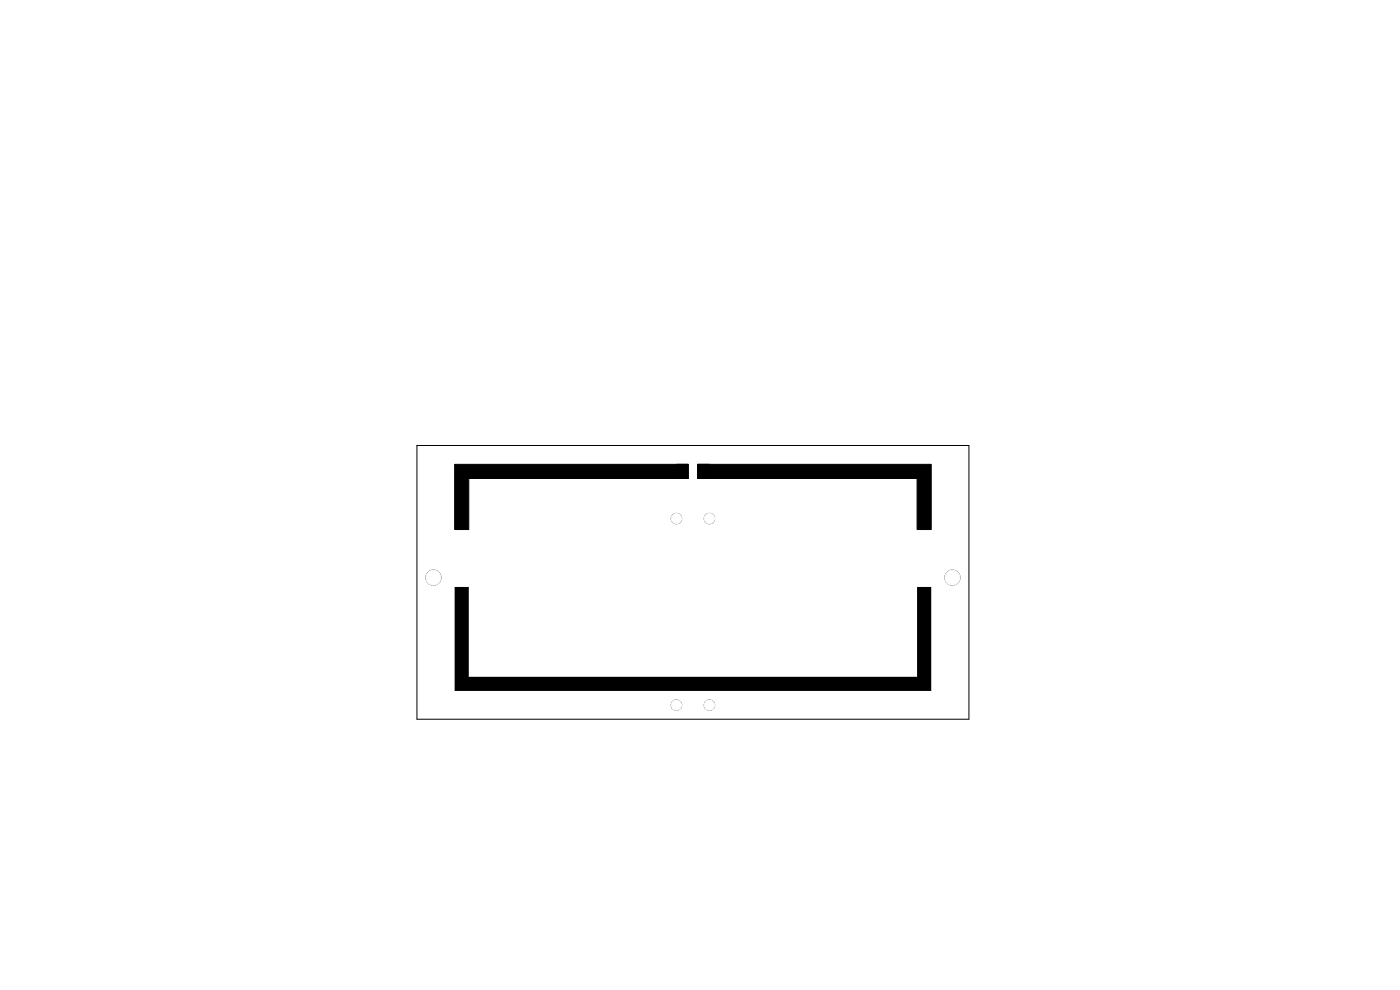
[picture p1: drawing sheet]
<svg xmlns="http://www.w3.org/2000/svg" width="297mm" height="210mm" viewBox="0 0 297 210" stroke-linecap="round" stroke-linejoin="round" font-family="sans-serif">
<path d="M96.5 124.5h3v19.1h95.1v-19.1h3v22.1h-101.1z" fill="#000"/>
<g fill="#000" stroke="#000" stroke-width=".21">
<path d="M96.5 98.5h49.5v3h-46.5v10.8h-3zM143.5 98.5h2.5v3h-2.5zM148 98.5h49.6v13.8h-3v-10.8h-46.6zM148 98.5h2.5v3h-2.5z"/>
<circle cx="143.5" cy="110" r="1.1"/>
<circle cx="150.5" cy="110" r="1.1"/>
<circle cx="92" cy="122.5" r="1.6"/>
<circle cx="202.1" cy="122.5" r="1.6"/>
<circle cx="143.5" cy="149.6" r="1.1"/>
<circle cx="150.5" cy="149.6" r="1.1"/>
</g>
<g fill="#fff" stroke="#fff" stroke-width=".21">
<circle cx="202.1" cy="122.5" r="1.6"/>
<circle cx="143.5" cy="149.6" r="1.1"/>
<circle cx="150.5" cy="149.6" r="1.1"/>
<circle cx="92" cy="122.5" r="1.6"/>
<circle cx="150.5" cy="110" r="1.1"/>
<circle cx="143.5" cy="110" r="1.1"/>
</g>
<path d="M88.5 94.5h117.1v58.1h-117.1z" fill="none" stroke="#000" stroke-width=".21"/>
</svg>
